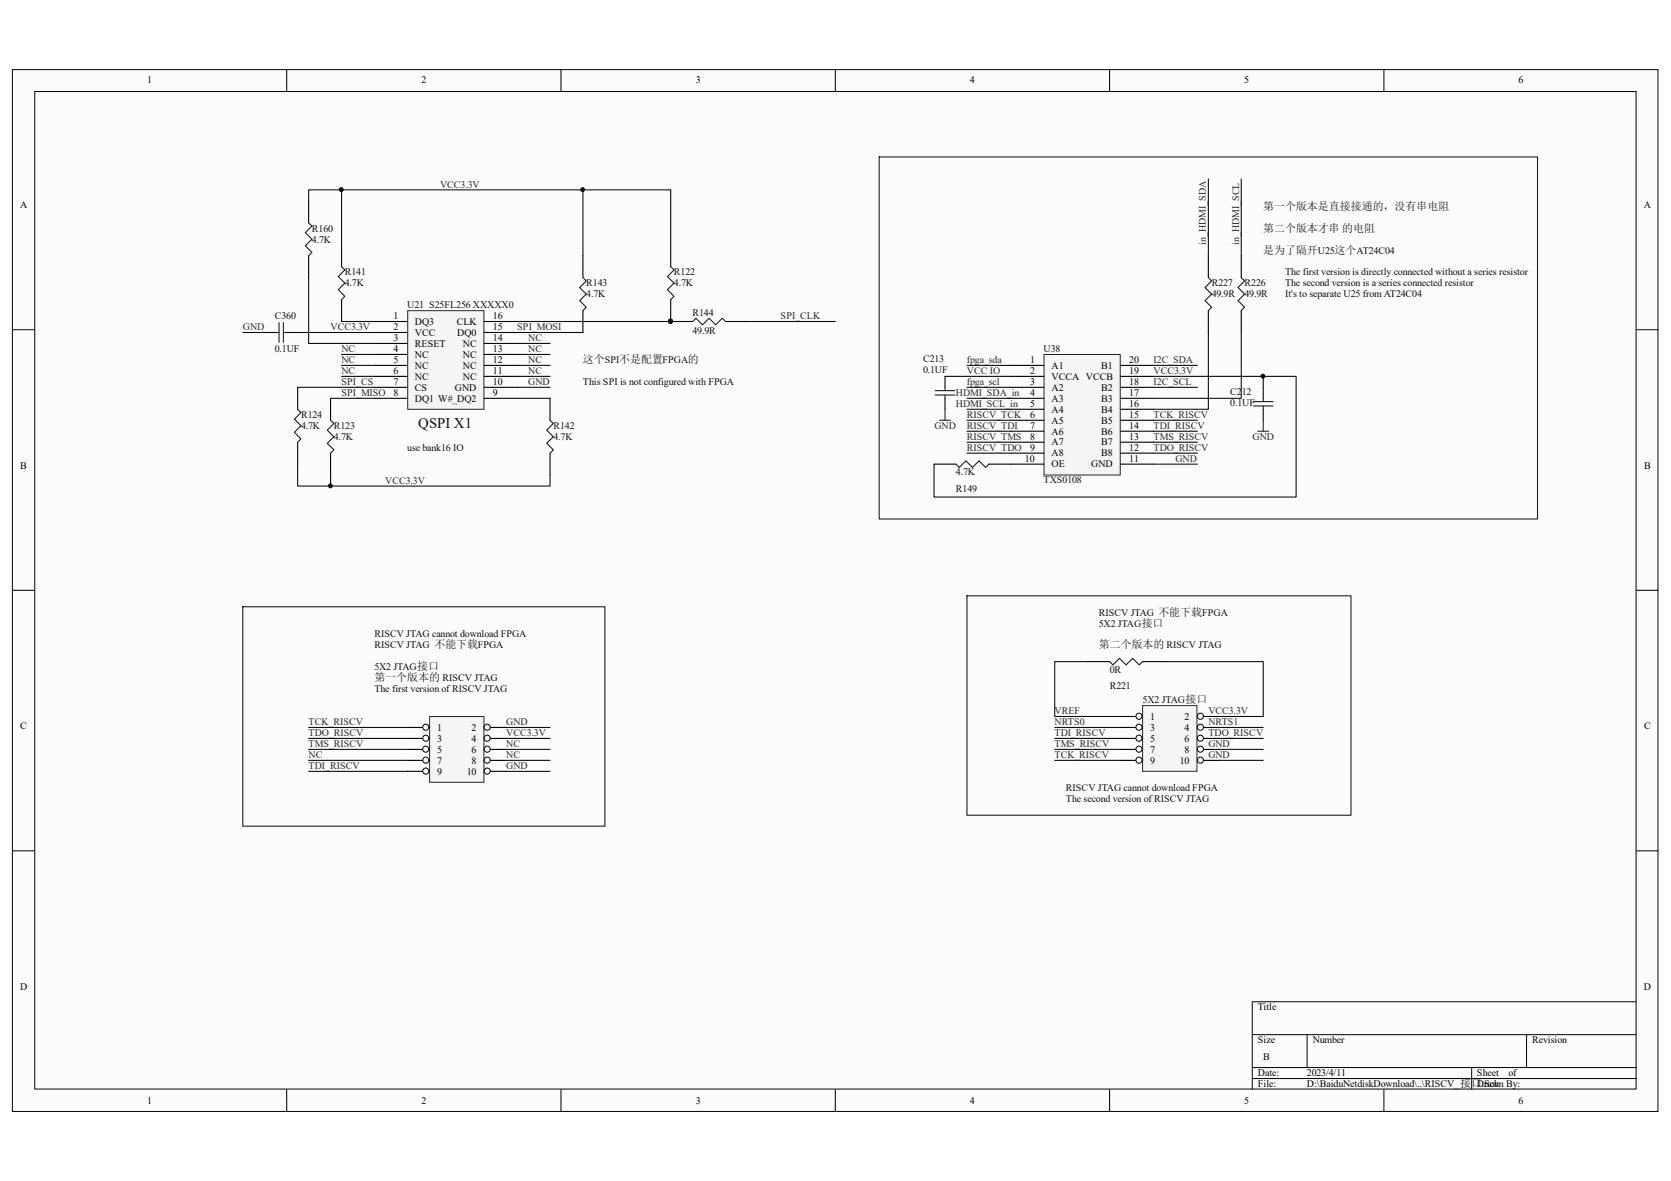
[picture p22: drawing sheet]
<svg xmlns="http://www.w3.org/2000/svg" width="297mm" height="210mm" viewBox="0 0 297 210" stroke-linecap="round" stroke-linejoin="round" font-family="sans-serif">
<defs><g id="words">
<text font-size="2.6" fill="#0e0e0e" x="74.3" y="76">QSPI X1</text>
<g font-size="1.9" fill="#0e0e0e">
<text x="224.5" y="37.3">第一个版本是直接接通的，没有串电阻</text>
<text x="224.5" y="41.2">第二个版本才串 的电阻</text>
<text x="224.5" y="45.1">是为了隔开U25这个AT24C04</text>
<text x="103.6" y="64.5">这个SPI不是配置FPGA的</text>
<text x="195.3" y="115.2">第二个版本的 RISCV JTAG</text>
<text x="66.5" y="121.1">第一个版本的 RISCV JTAG</text>
</g>
<g font-size="1.8">
<text x="26.2" y="14.8">1</text>
<text x="74.9" y="14.8">2</text>
<text x="123.7" y="14.8">3</text>
<text x="172.4" y="14.8">4</text>
<text x="221.1" y="14.8">5</text>
<text x="269.9" y="14.8">6</text>
<text x="3.6" y="37">A</text>
<text x="292.2" y="37">A</text>
<text x="69.9" y="56.7">1</text>
<text x="69.9" y="58.7">2</text>
<text x="73.7" y="57.8">DQ3</text>
<text x="73.7" y="59.7">VCC</text>
<text x="81.2" y="57.8">CLK</text>
<text x="81.3" y="59.7">DQ0</text>
<text x="87.6" y="58.7">15</text>
<text x="87.6" y="56.7">16</text>
<text x="69.9" y="60.6">3</text>
<text x="69.9" y="62.6">4</text>
<text x="69.9" y="64.5">5</text>
<text x="73.7" y="61.7">RESET</text>
<text x="73.7" y="63.6">NC</text>
<text x="73.7" y="65.5">NC</text>
<text x="82.3" y="65.5">NC</text>
<text x="82.3" y="63.6">NC</text>
<text x="82.3" y="61.7">NC</text>
<text x="87.6" y="64.5">12</text>
<text x="87.6" y="62.6">13</text>
<text x="87.6" y="60.6">14</text>
<text x="183.1" y="64.5">1</text>
<text x="186.9" y="65.5">A1</text>
<text x="195.7" y="65.5">B1</text>
<text x="200.7" y="64.5">20</text>
<text x="69.9" y="66.5">6</text>
<text x="69.9" y="68.4">7</text>
<text x="69.9" y="70.4">8</text>
<text x="73.7" y="67.5">NC</text>
<text x="73.7" y="69.4">CS</text>
<text x="73.7" y="71.4">DQ1 W#_DQ2</text>
<text x="80.9" y="69.4">GND</text>
<text x="82.3" y="67.5">NC</text>
<text x="87.6" y="70.4">9</text>
<text x="87.6" y="68.4">10</text>
<text x="87.6" y="66.5">11</text>
<text x="183.1" y="68.4">3</text>
<text x="183.1" y="70.4">4</text>
<text x="183.1" y="66.5">2</text>
<text x="186.9" y="69.4">A2</text>
<text x="186.9" y="71.4">A3</text>
<text x="186.9" y="67.5">VCCA VCCB</text>
<text x="195.7" y="71.4">B3</text>
<text x="195.7" y="69.4">B2</text>
<text x="200.7" y="70.4">17</text>
<text x="200.7" y="68.4">18</text>
<text x="200.7" y="66.5">19</text>
<text x="183.1" y="72.4">5</text>
<text x="183.1" y="74.4">6</text>
<text x="183.1" y="76.3">7</text>
<text x="186.9" y="73.3">A4</text>
<text x="186.9" y="75.3">A5</text>
<text x="186.9" y="77.2">A6</text>
<text x="195.7" y="77.2">B6</text>
<text x="195.7" y="75.3">B5</text>
<text x="195.7" y="73.3">B4</text>
<text x="200.7" y="76.3">14</text>
<text x="200.7" y="74.4">15</text>
<text x="200.7" y="72.4">16</text>
<text x="3.6" y="83.3">B</text>
<text x="182.2" y="82.1">10</text>
<text x="183.1" y="78.2">8</text>
<text x="183.1" y="80.2">9</text>
<text x="186.9" y="79.2">A7</text>
<text x="186.9" y="81.1">A8</text>
<text x="186.9" y="83.1">OE</text>
<text x="194" y="83.1">GND</text>
<text x="195.7" y="81.1">B8</text>
<text x="195.7" y="79.2">B7</text>
<text x="200.7" y="80.2">12</text>
<text x="200.7" y="78.2">13</text>
<text x="200.7" y="82.1">11</text>
<text x="292.3" y="83.3">B</text>
<text x="3.6" y="129.6">C</text>
<text x="77.7" y="129.9">1</text>
<text x="77.7" y="131.8">3</text>
<text x="83.8" y="129.9">2</text>
<text x="83.8" y="131.8">4</text>
<text x="204.5" y="127.9">1</text>
<text x="204.5" y="129.9">3</text>
<text x="204.5" y="131.8">5</text>
<text x="210.6" y="127.9">2</text>
<text x="210.6" y="129.9">4</text>
<text x="210.6" y="131.8">6</text>
<text x="292.3" y="129.6">C</text>
<text x="77.7" y="133.8">5</text>
<text x="77.7" y="135.7">7</text>
<text x="77.7" y="137.7">9</text>
<text x="83" y="137.7">10</text>
<text x="83.8" y="133.8">6</text>
<text x="83.8" y="135.7">8</text>
<text x="204.5" y="133.8">7</text>
<text x="204.5" y="135.7">9</text>
<text x="209.7" y="135.7">10</text>
<text x="210.6" y="133.8">8</text>
<text x="3.6" y="176">D</text>
<text x="223.6" y="179.6">Title</text>
<text x="292.2" y="176">D</text>
<text x="223.6" y="185.4">Size</text>
<text x="233.3" y="185.4">Number</text>
<text x="272.4" y="185.4">Revision</text>
<text x="223.6" y="191.3">Date:</text>
<text x="224.5" y="188.4">B</text>
<text x="232.3" y="191.3">2023/4/11</text>
<text x="262.6" y="191.3">Sheet</text>
<text x="268.1" y="191.3">of</text>
<text x="26.2" y="196.2">1</text>
<text x="74.9" y="196.2">2</text>
<text x="123.7" y="196.2">3</text>
<text x="172.4" y="196.2">4</text>
<text x="221.1" y="196.2">5</text>
<text x="223.6" y="193.2">File:</text>
<text x="232.3" y="193.2">D:\BaiduNetdiskDownload\..\RISCV_接口.Sch</text>
<text x="262.6" y="193.2">Drawn By:</text>
<text x="269.9" y="196.2">6</text>
</g>
<g font-size="1.8" fill="#262626">
<text x="78.2" y="33.4">VCC3.3V</text>
<text x="214.4" y="43.5" transform="rotate(-90 214.4 43.5)">in_HDMI_SDA</text>
<text x="220.3" y="43.5" transform="rotate(-90 220.3 43.5)">in_HDMI_SCL</text>
<text x="43.2" y="58.7">GND</text>
<text x="58.8" y="58.7">VCC3.3V</text>
<text x="91.9" y="58.7">SPI_MOSI</text>
<text x="138.8" y="56.7">SPI_CLK</text>
<text x="60.7" y="62.6">NC</text>
<text x="60.7" y="64.5">NC</text>
<text x="93.9" y="64.5">NC</text>
<text x="93.9" y="62.6">NC</text>
<text x="93.9" y="60.6">NC</text>
<text x="171.9" y="64.5">fpga_sda</text>
<text x="205.1" y="64.5">I2C_SDA</text>
<text x="60.7" y="70.4">SPI_MISO</text>
<text x="60.7" y="68.4">SPI_CS</text>
<text x="60.7" y="66.5">NC</text>
<text x="93.9" y="68.4">GND</text>
<text x="93.9" y="66.5">NC</text>
<text x="169.9" y="70.4">HDMI_SDA_in</text>
<text x="171.9" y="68.4">fpga_scl</text>
<text x="171.9" y="66.5">VCC IO</text>
<text x="205.1" y="68.4">I2C_SCL</text>
<text x="205.1" y="66.5">VCC3.3V</text>
<text x="166.1" y="76.3">GND</text>
<text x="169.9" y="72.4">HDMI_SCL_in</text>
<text x="171.9" y="76.3">RISCV_TDI</text>
<text x="171.9" y="74.4">RISCV_TCK</text>
<text x="205.1" y="76.3">TDI_RISCV</text>
<text x="205.1" y="74.4">TCK_RISCV</text>
<text x="171.9" y="80.2">RISCV_TDO</text>
<text x="171.9" y="78.2">RISCV_TMS</text>
<text x="205.1" y="78.2">TMS_RISCV</text>
<text x="205.1" y="80.2">TDO_RISCV</text>
<text x="209" y="82.1">GND</text>
<text x="222.7" y="78.2">GND</text>
<text x="68.5" y="86">VCC3.3V</text>
<text x="54.9" y="128.9">TCK_RISCV</text>
<text x="54.9" y="130.8">TDO_RISCV</text>
<text x="90" y="128.9">GND</text>
<text x="90" y="130.8">VCC3.3V</text>
<text x="187.5" y="126.9">VREF</text>
<text x="187.5" y="128.9">NRTS0</text>
<text x="187.5" y="130.8">TDI_RISCV</text>
<text x="214.8" y="130.8">TDO_RISCV</text>
<text x="214.8" y="126.9">VCC3.3V</text>
<text x="214.8" y="128.9">NRTS1</text>
<text x="54.9" y="132.8">TMS_RISCV</text>
<text x="54.9" y="134.8">NC</text>
<text x="54.9" y="136.8">TDI_RISCV</text>
<text x="90" y="136.8">GND</text>
<text x="90" y="132.8">NC</text>
<text x="90" y="134.8">NC</text>
<text x="187.5" y="132.8">TMS_RISCV</text>
<text x="187.5" y="134.8">TCK_RISCV</text>
<text x="214.8" y="134.8">GND</text>
<text x="214.8" y="132.8">GND</text>
</g>
<g font-size="1.8" fill="#0e0e0e">
<text x="55.5" y="41.2">R160</text>
<text x="55.5" y="43.1">4.7K</text>
<text x="61.3" y="49">R141</text>
<text x="61.3" y="50.9">4.7K</text>
<text x="104.2" y="50.9">R143</text>
<text x="104.2" y="52.8">4.7K</text>
<text x="119.8" y="49">R122</text>
<text x="119.8" y="50.9">4.7K</text>
<text x="215.4" y="50.9">R227</text>
<text x="215.4" y="52.8">49.9R</text>
<text x="221.2" y="50.9">R226</text>
<text x="221.2" y="52.8">49.9R</text>
<text x="228.4" y="49">The first version is directly connected without a series resistor</text>
<text x="228.4" y="50.9">The second version is a series connected resistor</text>
<text x="228.4" y="52.8">It's to separate U25 from AT24C04</text>
<text x="48.9" y="56.7">C360</text>
<text x="72.4" y="54.8">U21 S25FL256 XXXXX0</text>
<text x="123.1" y="56.1">R144</text>
<text x="123.1" y="59.3">49.9R</text>
<text x="48.9" y="62.6">0.1UF</text>
<text x="164.1" y="64.4">C213</text>
<text x="185.5" y="62.6">U38</text>
<text x="103.6" y="68.4">This SPI is not configured with FPGA</text>
<text x="164.1" y="66.3">0.1UF</text>
<text x="218.7" y="70.2">C212</text>
<text x="53.5" y="74.4">R124</text>
<text x="53.5" y="76.3">4.7K</text>
<text x="59.4" y="76.3">R123</text>
<text x="98.4" y="76.3">R142</text>
<text x="218.7" y="72.2">0.1UF</text>
<text x="59.4" y="78.2">4.7K</text>
<text x="72.4" y="80.2">use bank16 IO</text>
<text x="98.4" y="78.2">4.7K</text>
<text x="169.9" y="87.4">R149</text>
<text x="169.9" y="84.4">4.7K</text>
<text x="185.5" y="85.8">TXS0108</text>
<text x="66.5" y="113.3">RISCV JTAG cannot download FPGA</text>
<text x="195.3" y="109.4">RISCV JTAG 不能下载FPGA</text>
<text x="195.3" y="111.4">5X2 JTAG接口</text>
<text x="66.5" y="119.1">5X2 JTAG接口</text>
<text x="66.5" y="115.2">RISCV JTAG 不能下载FPGA</text>
<text x="197.3" y="119.6">0R</text>
<text x="66.5" y="123">The first version of RISCV JTAG</text>
<text x="197.3" y="122.4">R221</text>
<text x="203.1" y="125">5X2 JTAG接口</text>
<text x="189.5" y="140.6">RISCV JTAG cannot download FPGA</text>
<text x="189.5" y="142.6">The second version of RISCV JTAG</text>
</g>
</g></defs>
<path d="M2.3 12.5h292.4v185h-292.4z" fill="#fcfcfc"/>
<path d="M2.2 12.4h292.5v185.1h-292.5z" fill="none" stroke="#000" stroke-width=".18"/>
<path d="M6.3 16.4h284.5v177.2h-284.5z" fill="#fcfcfc"/>
<g fill="none" stroke="#000" stroke-width=".18">
<path d="M6.2 16.3h284.6v177.3h-284.6zM51 12.3v3.9M99.7 12.3v3.9M148.5 12.3v3.9M197.2 12.3v3.9M246 12.3v3.9M2.2 58.6h3.9M290.9 58.6h3.9M2.2 104.9h3.9M290.9 104.9h3.9M2.2 151.2h3.9M290.9 151.2h3.9"/>
<path d="M290.9 178h-68.3v15.6M51 193.6v3.9M99.7 193.6v3.9M148.5 193.6v3.9M197.2 193.6v3.9M222.6 183.9h68.3M222.6 189.7h68.3M222.6 191.7h68.3M232.4 183.9v5.8M246 193.6v3.9M261.6 189.7v3.9M271.4 183.9v5.8"/>
</g>
<path d="M60.7 57.1h5.9M60.7 63h5.9M60.7 64.9h5.9M60.7 66.9h5.9M91.9 63h5.9M91.9 64.9h5.9M91.9 66.9h5.9M91.9 61h5.9M91.9 68.8h5.9M91.9 70.8h5.9" fill="none" stroke="#0e0e0e" stroke-width=".2"/>
<path d="M72.6 55.3h13.4v17.4h-13.4z" fill="#f5f5f5"/>
<path d="M72.5 55.2h13.5v17.5h-13.5z" fill="none" stroke="#262626" stroke-width=".18"/>
<g fill="none" stroke="#000" stroke-width=".2">
<path d="M47.1 59.1h1.9M51 59.1h1.9M66.6 57.1h5.8M66.6 59.1h5.8M86.1 57.1h5.8M86.1 59.1h5.8M66.6 61h5.8M66.6 63h5.8M66.6 64.9h5.8M66.6 66.9h5.8M66.6 68.8h5.8M66.6 70.8h5.8"/>
<path d="M86.1 61h5.8M86.1 63h5.8M86.1 64.9h5.8M86.1 66.9h5.8M86.1 68.8h5.8M86.1 70.8h5.8"/>
</g>
<path d="M49 59.1h.6M49.6 57.3v3.5M50.4 59.1h.6M50.4 57.3v3.5" fill="none" stroke="#1c1c1c" stroke-width=".2"/>
<path d="M43.2 59.1h3.9" fill="none" stroke="#0e0e0e" stroke-width=".2"/>
<path d="M76.5 127.4h9.5v11.6h-9.5z" fill="#f5f5f5"/>
<path d="M76.4 127.4h9.6v11.6h-9.6z" fill="none" stroke="#262626" stroke-width=".18"/>
<path d="M72.4 129.3h3.9" fill="none" stroke="#000" stroke-width=".2"/>
<circle cx="75.7" cy="129.3" r=".54" fill="#fcfcfc" stroke="#000" stroke-width=".18"/>
<path d="M86.1 129.3h3.9" fill="none" stroke="#000" stroke-width=".2"/>
<circle cx="86.6" cy="129.3" r=".54" fill="#fcfcfc" stroke="#000" stroke-width=".18"/>
<path d="M72.4 131.2h3.9" fill="none" stroke="#000" stroke-width=".2"/>
<circle cx="75.7" cy="131.2" r=".54" fill="#fcfcfc" stroke="#000" stroke-width=".18"/>
<path d="M86.1 131.2h3.9" fill="none" stroke="#000" stroke-width=".2"/>
<circle cx="86.6" cy="131.2" r=".54" fill="#fcfcfc" stroke="#000" stroke-width=".18"/>
<path d="M72.4 133.2h3.9" fill="none" stroke="#000" stroke-width=".2"/>
<circle cx="75.7" cy="133.2" r=".54" fill="#fcfcfc" stroke="#000" stroke-width=".18"/>
<path d="M86.1 133.2h3.9" fill="none" stroke="#000" stroke-width=".2"/>
<circle cx="86.6" cy="133.2" r=".54" fill="#fcfcfc" stroke="#000" stroke-width=".18"/>
<path d="M72.4 135.1h3.9" fill="none" stroke="#000" stroke-width=".2"/>
<circle cx="75.7" cy="135.1" r=".54" fill="#fcfcfc" stroke="#000" stroke-width=".18"/>
<path d="M86.1 135.1h3.9" fill="none" stroke="#000" stroke-width=".2"/>
<circle cx="86.6" cy="135.1" r=".54" fill="#fcfcfc" stroke="#000" stroke-width=".18"/>
<path d="M72.4 137.1h3.9" fill="none" stroke="#000" stroke-width=".2"/>
<circle cx="75.7" cy="137.1" r=".54" fill="#fcfcfc" stroke="#000" stroke-width=".18"/>
<path d="M86.1 137.1h3.9" fill="none" stroke="#000" stroke-width=".2"/>
<circle cx="86.6" cy="137.1" r=".54" fill="#fcfcfc" stroke="#000" stroke-width=".18"/>
<g fill="none" stroke="#000" stroke-width=".2">
<path d="M54.9 35.7v3.9M54.9 45.4v3.9M60.7 43.5v3.9M60.7 53.2v3.9M103.6 45.4v3.9M103.6 55.2v3.9M119.2 43.5v3.9M119.2 53.2v3.9h3.9M129 57.1h3.9M52.9 68.8v3.9M52.9 78.6v3.9M58.8 70.8v3.9"/>
<path d="M97.8 70.8v3.9M58.8 80.5v3.9M97.8 80.5v3.9"/>
</g>
<path d="M54.9 39.6l.5 .6-1.1 1.1 1.1 1.2-1.1 1.2 1.1 1.2-.5 .5M60.7 47.4l.6 .6-1.2 1.1 1.2 1.2-1.2 1.2 1.2 1.2-.6 .5M103.6 49.3l.6 .6-1.2 1.2 1.2 1.2-1.2 1.1 1.2 1.2-.6 .6M119.2 47.4l.6 .6-1.2 1.1 1.2 1.2-1.2 1.2 1.2 1.2-.6 .5M123.1 57.1l.6-.5 1.2 1.1 1.2-1.1 1.1 1.1 1.2-1.1 .6 .5M52.9 72.7l.6 .6-1.2 1.2 1.2 1.2-1.2 1.1 1.2 1.2-.6 .6M58.8 74.7l.6 .6-1.2 1.1 1.2 1.2-1.2 1.2 1.2 1.2-.6 .5M97.8 74.7l.6 .6-1.2 1.1 1.2 1.2-1.2 1.2 1.2 1.2-.6 .5" fill="none" stroke="#1c1c1c" stroke-width=".2"/>
<path d="M60.7 33.7v9.8M132.9 57.1h15.6" fill="none" stroke="#0e0e0e" stroke-width=".2"/>
<g fill="#0e0e0e" stroke="#0e0e0e" stroke-width=".18">
<circle cx="60.7" cy="33.7" r=".35"/>
<circle cx="119.2" cy="57.1" r=".35"/>
</g>
<path d="M203.2 125.5h9.6v11.6h-9.6z" fill="#f5f5f5"/>
<path d="M203.1 125.4h9.7v11.7h-9.7z" fill="none" stroke="#262626" stroke-width=".18"/>
<path d="M199.2 127.3h3.9" fill="none" stroke="#000" stroke-width=".2"/>
<circle cx="202.5" cy="127.3" r=".54" fill="#fcfcfc" stroke="#000" stroke-width=".18"/>
<path d="M212.8 127.3h3.9" fill="none" stroke="#000" stroke-width=".2"/>
<circle cx="213.4" cy="127.3" r=".54" fill="#fcfcfc" stroke="#000" stroke-width=".18"/>
<path d="M199.2 129.3h3.9" fill="none" stroke="#000" stroke-width=".2"/>
<circle cx="202.5" cy="129.3" r=".54" fill="#fcfcfc" stroke="#000" stroke-width=".18"/>
<path d="M212.8 129.3h3.9" fill="none" stroke="#000" stroke-width=".2"/>
<circle cx="213.4" cy="129.3" r=".54" fill="#fcfcfc" stroke="#000" stroke-width=".18"/>
<path d="M199.2 131.2h3.9" fill="none" stroke="#000" stroke-width=".2"/>
<circle cx="202.5" cy="131.2" r=".54" fill="#fcfcfc" stroke="#000" stroke-width=".18"/>
<path d="M212.8 131.2h3.9" fill="none" stroke="#000" stroke-width=".2"/>
<circle cx="213.4" cy="131.2" r=".54" fill="#fcfcfc" stroke="#000" stroke-width=".18"/>
<path d="M199.2 133.2h3.9" fill="none" stroke="#000" stroke-width=".2"/>
<circle cx="202.5" cy="133.2" r=".54" fill="#fcfcfc" stroke="#000" stroke-width=".18"/>
<path d="M212.8 133.2h3.9" fill="none" stroke="#000" stroke-width=".2"/>
<circle cx="213.4" cy="133.2" r=".54" fill="#fcfcfc" stroke="#000" stroke-width=".18"/>
<path d="M199.2 135.1h3.9" fill="none" stroke="#000" stroke-width=".2"/>
<circle cx="202.5" cy="135.1" r=".54" fill="#fcfcfc" stroke="#000" stroke-width=".18"/>
<path d="M212.8 135.1h3.9" fill="none" stroke="#000" stroke-width=".2"/>
<circle cx="213.4" cy="135.1" r=".54" fill="#fcfcfc" stroke="#000" stroke-width=".18"/>
<path d="M185.7 63.1h13.4v21.3h-13.4z" fill="#f5f5f5"/>
<path d="M185.6 63h13.5v21.4h-13.5z" fill="none" stroke="#262626" stroke-width=".18"/>
<g fill="none" stroke="#000" stroke-width=".2">
<path d="M214.8 45.4v3.9M214.8 55.2v3.9M220.6 45.4v3.9M220.6 55.2v3.9M168 66.9v1.9M168 70.8v1.9M179.7 64.9h5.8M179.7 68.8h5.8M179.7 70.8h5.8M179.7 72.7h5.8M179.7 74.7h5.8M179.7 76.6h5.8"/>
<path d="M179.7 78.6h5.8M179.7 66.9h5.8M199.2 64.9h5.8M199.2 68.8h5.8M199.2 70.8h5.8M199.2 72.7h5.8M199.2 74.7h5.8M199.2 76.6h5.8M199.2 78.6h5.8M199.2 66.9h5.8M224.6 68.8v2M224.6 72.7v2"/>
<path d="M166 82.5h3.9M175.8 82.5h9.7M179.7 80.5h5.8M199.2 80.5h5.8M199.2 82.5h5.8M193.3 117.6h3.9M203.1 117.6h3.9"/>
</g>
<g fill="none" stroke="#1c1c1c" stroke-width=".2">
<path d="M156.3 27.9h117v64.3h-117zM214.8 49.3l.6 .6-1.2 1.2 1.2 1.2-1.2 1.1 1.2 1.2-.6 .6M220.6 49.3l.6 .6-1.1 1.2 1.1 1.2-1.1 1.1 1.1 1.2-.6 .6M166.2 70.2h3.5M166.2 69.4h3.5M168 68.8v.6M168 70.2v.6M222.8 72.2h3.5M222.8 71.4h3.5M224.6 70.8v.6M224.6 72.2v.5M169.9 82.5l.6 .6 1.2-1.2 1.2 1.2 1.1-1.2 1.2 1.2 .6-.6"/>
<path d="M43.2 107.8h64.3v39h-64.3zM171.9 105.9h68.3v39h-68.3zM197.2 117.6l.6 .6 1.2-1.2 1.2 1.2 1.1-1.2 1.2 1.2 .6-.6"/>
</g>
<g fill="none" stroke="#0e0e0e" stroke-width=".2">
<path d="M54.9 35.7v-2h64.3v9.8M103.6 33.7v11.7M214.8 31.8v13.6M220.6 31.8v13.6M52.9 59.1h13.7M54.9 49.3v11.7h11.7M91.9 59.1h11.7M91.9 57.1h27.3M214.8 59.1v13.6h-9.8M220.6 59.1v11.7h-15.6M52.9 68.8h13.7M58.8 70.8h7.8"/>
<path d="M168 66.9h11.7M171.9 68.8h7.8M171.9 70.8h7.8M171.9 72.7h7.8M171.9 76.6h7.8M171.9 78.6h7.8M171.9 74.7h7.8M171.9 64.9h7.8M205 66.9h25.4v21.4h-64.4v-5.8M205 68.8h7.8M205 76.6h7.8M205 78.6h7.8"/>
<path d="M205 74.7h7.8M205 64.9h7.8M224.6 66.9v1.9M52.9 82.5v3.9h44.9v-2M58.8 84.4v2M171.9 80.5h7.8M205 82.5h7.8M205 80.5h7.8M193.3 117.6h-5.8v9.7h11.7M207 117.6h17.6v9.7h-7.9M54.9 129.3h17.5M54.9 131.2h17.5"/>
<path d="M54.9 133.2h17.5M54.9 135.1h17.5M54.9 137.1h17.5M90 129.3h7.8M90 131.2h7.8M90 133.2h7.8M90 135.1h7.8M90 137.1h7.8M187.5 129.3h11.7M187.5 131.2h11.7M187.5 133.2h11.7M187.5 135.1h11.7"/>
<path d="M216.7 129.3h7.9M216.7 131.2h7.9M216.7 133.2h7.9M216.7 135.1h7.9"/>
</g>
<path d="M167 74.7h2M168 72.7v2M223.6 76.6h1.9M224.6 74.7v1.9" fill="none" stroke="#262626" stroke-width=".2"/>
<g fill="#0e0e0e" stroke="#0e0e0e" stroke-width=".18">
<circle cx="119.2" cy="57.1" r=".35"/>
<circle cx="58.7" cy="86.4" r=".35"/>
<circle cx="103.6" cy="33.7" r=".35"/>
<circle cx="224.5" cy="66.9" r=".35"/>
</g>
<use href="#words"/>
</svg>
